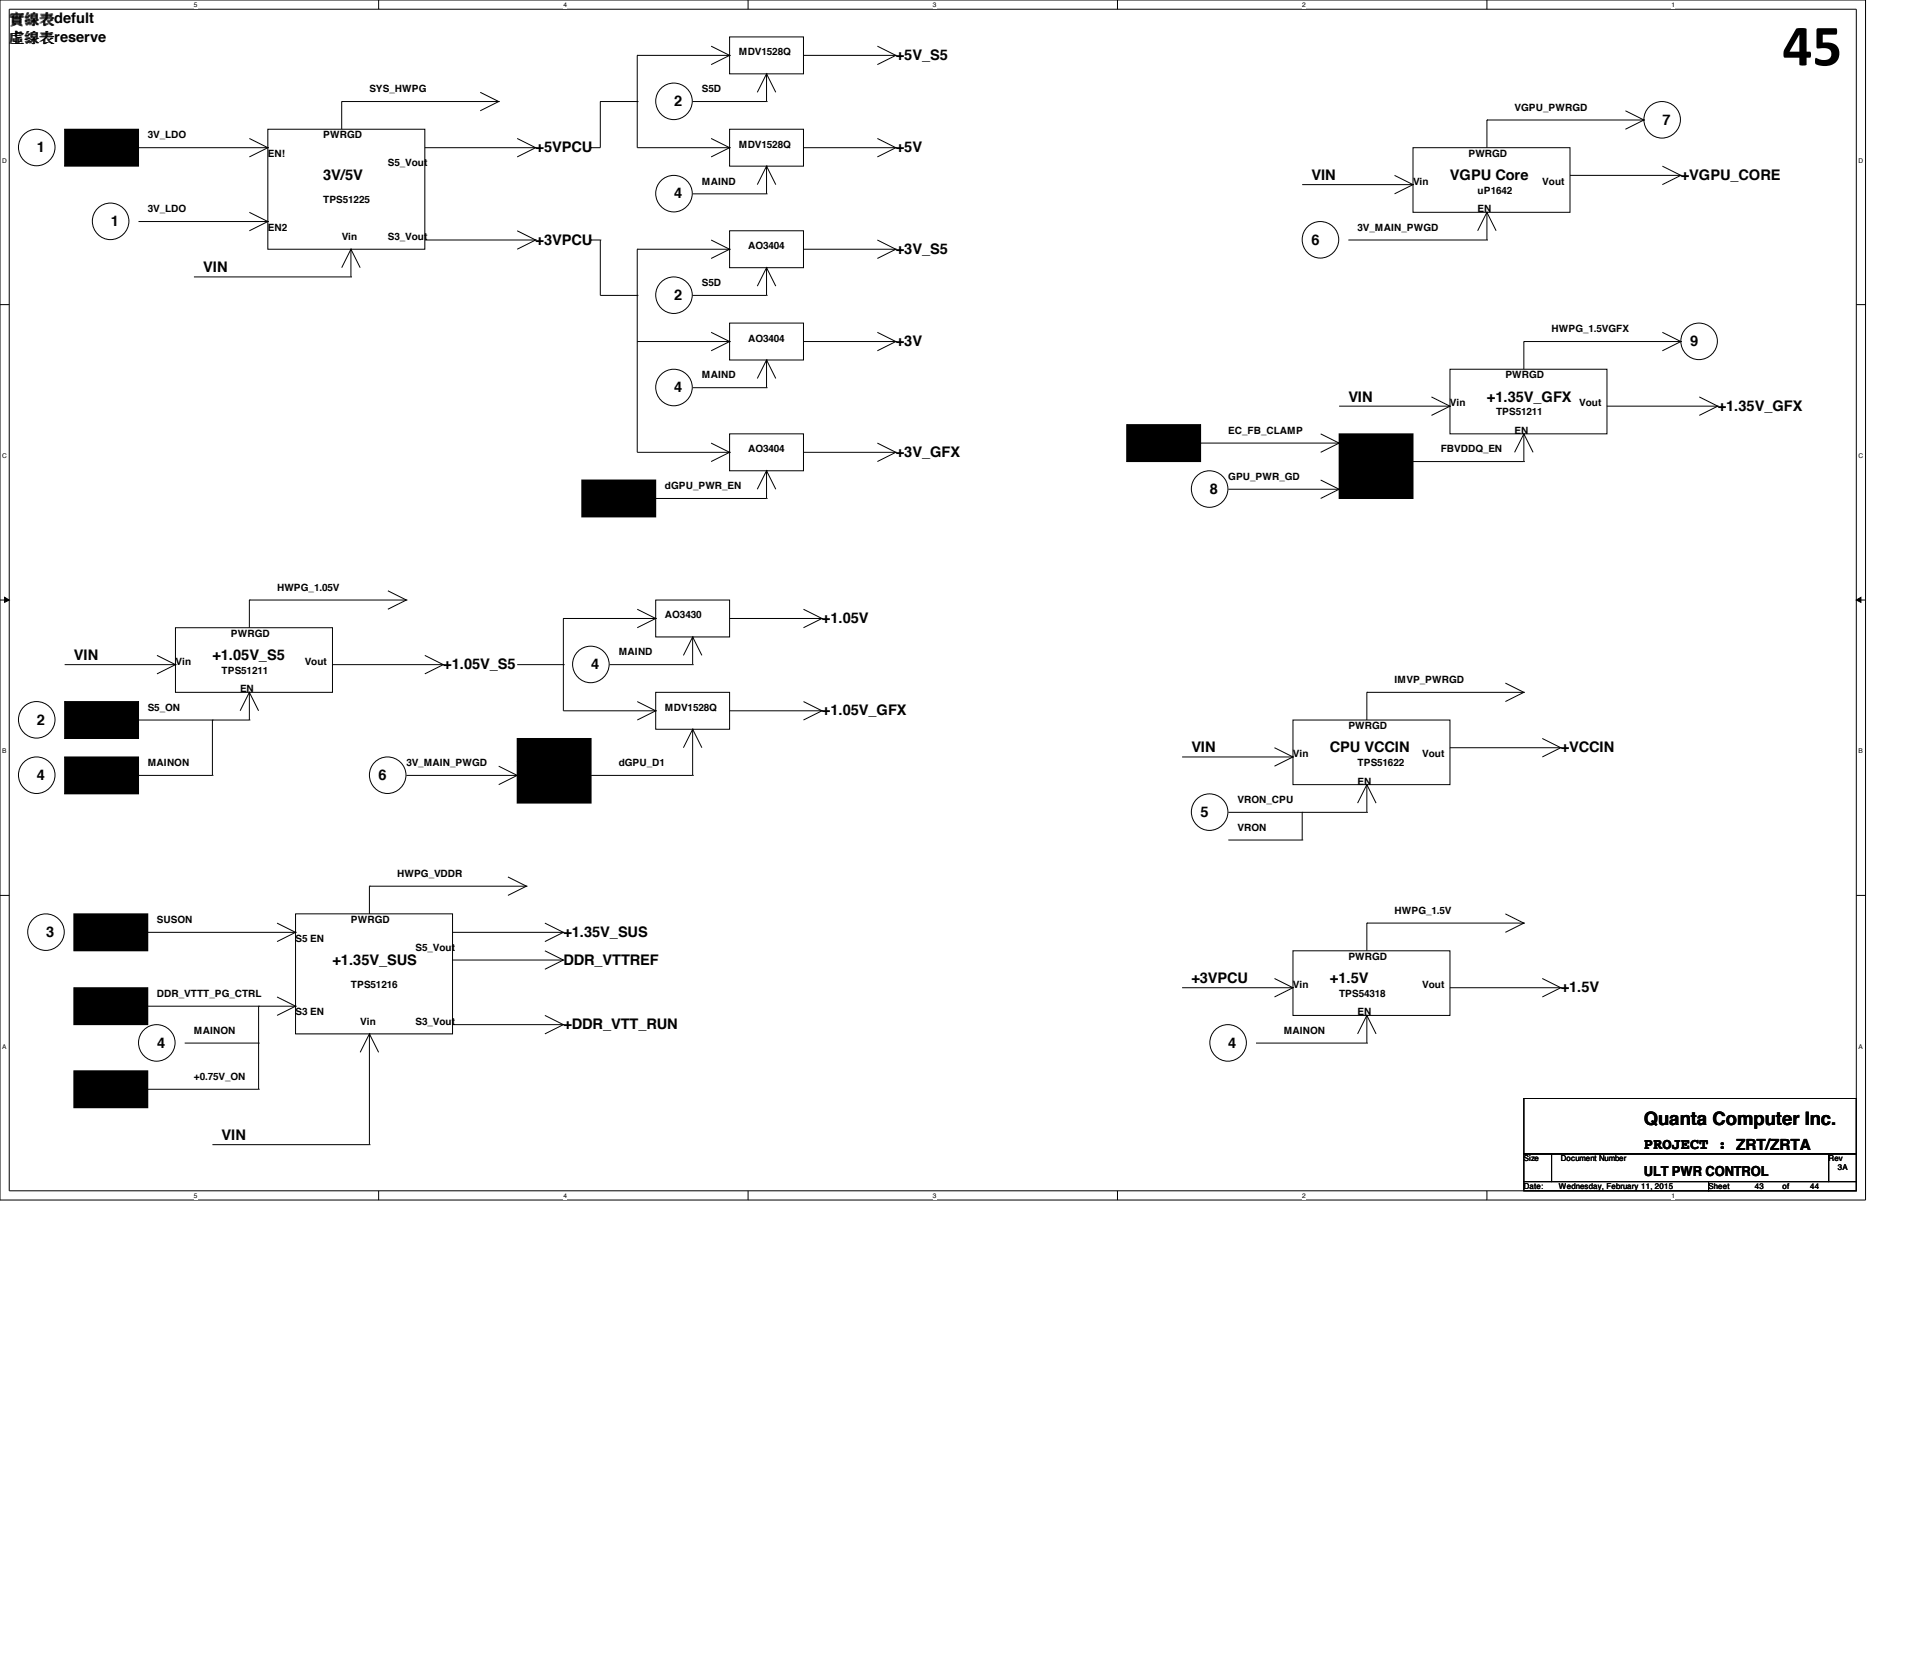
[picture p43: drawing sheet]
<svg xmlns="http://www.w3.org/2000/svg" width="210mm" height="184mm" viewBox="0 0 210 184" stroke-linecap="round" stroke-linejoin="round" font-family="sans-serif">
<defs><g id="words">
<text font-size="6.5" x="196.1" y="7.2">45</text>
<text font-size="2" x="180.8" y="123.8">Quanta Computer Inc.</text>
<text font-size="1.7" x="180.8" y="126.4">PROJECT : ZRT/ZRTA</text>
<g font-size="1.6">
<text x="1" y="4.7">虛實實reserve</text>
<text x="1" y="2.6">實實實defult</text>
<text x="74.2" y="11.7">2</text>
<text x="98.6" y="6.6">+5V_S5</text>
<text x="4.1" y="16.8">1</text>
<text x="58.9" y="16.8">+5VPCU</text>
<text x="98.6" y="16.8">+5V</text>
<text x="182.9" y="13.7">7</text>
<text x="35.6" y="19.8">3V/5V</text>
<text x="74.2" y="21.8">4</text>
<text x="144.3" y="19.8">VIN</text>
<text x="159.5" y="19.8">VGPU Core</text>
<text x="184.9" y="19.8">+VGPU_CORE</text>
<text x="12.2" y="24.9">1</text>
<text x="22.4" y="30">VIN</text>
<text x="58.9" y="26.9">+3VPCU</text>
<text x="98.6" y="27.9">+3V_S5</text>
<text x="144.3" y="26.9">6</text>
<text x="74.2" y="33">2</text>
<text x="98.6" y="38.1">+3V</text>
<text x="185.9" y="38.1">9</text>
<text x="74.2" y="43.2">4</text>
<text x="148.3" y="44.2">VIN</text>
<text x="163.6" y="44.2">+1.35V_GFX</text>
<text x="189" y="45.2">+1.35V_GFX</text>
<text x="98.6" y="50.3">+3V_GFX</text>
<text x="147.3" y="50.3">OR Gate</text>
<text x="133.1" y="54.4">8</text>
<text x="90.4" y="68.6">+1.05V</text>
<text x="8.1" y="72.6">VIN</text>
<text x="23.4" y="72.6">+1.05V_S5</text>
<text x="48.8" y="73.7">+1.05V_S5</text>
<text x="65" y="73.7">4</text>
<text x="4.1" y="79.8">2</text>
<text x="56.9" y="83.8">AND Gate</text>
<text x="90.4" y="78.7">+1.05V_GFX</text>
<text x="131.1" y="82.8">VIN</text>
<text x="146.3" y="82.8">CPU VCCIN</text>
<text x="171.7" y="82.8">+VCCIN</text>
<text x="4.1" y="85.9">4</text>
<text x="41.7" y="85.9">6</text>
<text x="132.1" y="89.9">5</text>
<text x="5.1" y="103.1">3</text>
<text x="36.6" y="106.2">+1.35V_SUS</text>
<text x="62" y="103.1">+1.35V_SUS</text>
<text x="62" y="106.2">DDR_VTTREF</text>
<text x="62" y="113.3">+DDR_VTT_RUN</text>
<text x="131.1" y="108.2">+3VPCU</text>
<text x="146.3" y="108.2">+1.5V</text>
<text x="171.7" y="109.2">+1.5V</text>
<text x="17.3" y="115.3">4</text>
<text x="135.1" y="115.3">4</text>
<text x="24.4" y="125.5">VIN</text>
</g>
<text font-size="1.5" x="180.8" y="129.5">ULT PWR CONTROL</text>
<g font-size="1.1">
<text x="40.6" y="10.2">SYS_HWPG</text>
<text x="77.2" y="10.2">S5D</text>
<text x="81.3" y="6.1">MDV1528Q</text>
<text x="16.3" y="15.2">3V_LDO</text>
<text x="29.5" y="17.3">EN!</text>
<text x="35.6" y="15.2">PWRGD</text>
<text x="81.3" y="16.3">MDV1528Q</text>
<text x="161.5" y="17.3">PWRGD</text>
<text x="166.6" y="12.2">VGPU_PWRGD</text>
<text x="16.3" y="23.4">3V_LDO</text>
<text x="35.6" y="22.4">TPS51225</text>
<text x="42.7" y="18.3">S5_Vout</text>
<text x="77.2" y="20.3">MAIND</text>
<text x="155.4" y="20.3">Vin</text>
<text x="162.6" y="23.4">EN</text>
<text x="162.6" y="21.3">uP1642</text>
<text x="169.7" y="20.3">Vout</text>
<text x="29.5" y="25.4">EN2</text>
<text x="37.6" y="26.4">Vin</text>
<text x="42.7" y="26.4">S3_Vout</text>
<text x="82.3" y="27.4">AO3404</text>
<text x="149.4" y="25.4">3V_MAIN_PWGD</text>
<text x="77.2" y="31.5">S5D</text>
<text x="77.2" y="41.7">MAIND</text>
<text x="82.3" y="37.6">AO3404</text>
<text x="165.6" y="41.7">PWRGD</text>
<text x="170.7" y="36.6">HWPG_1.5VGFX</text>
<text x="135.1" y="47.8">EC_FB_CLAMP</text>
<text x="159.5" y="44.7">Vin</text>
<text x="164.6" y="45.7">TPS51211</text>
<text x="166.6" y="47.8">EN</text>
<text x="173.7" y="44.7">Vout</text>
<text x="73.2" y="53.8">dGPU_PWR_EN</text>
<text x="82.3" y="49.8">AO3404</text>
<text x="135.1" y="52.8">GPU_PWR_GD</text>
<text x="158.5" y="49.8">FBVDDQ_EN</text>
<text x="30.5" y="65">HWPG_1.05V</text>
<text x="25.4" y="70.1">PWRGD</text>
<text x="73.2" y="68.1">AO3430</text>
<text x="19.3" y="73.2">Vin</text>
<text x="24.4" y="74.2">TPS51211</text>
<text x="26.4" y="76.2">EN</text>
<text x="33.5" y="73.2">Vout</text>
<text x="68.1" y="72.1">MAIND</text>
<text x="153.4" y="75.2">IMVP_PWRGD</text>
<text x="16.3" y="78.2">S5_ON</text>
<text x="73.2" y="78.2">MDV1528Q</text>
<text x="142.2" y="83.3">Vin</text>
<text x="148.3" y="80.3">PWRGD</text>
<text x="156.5" y="83.3">Vout</text>
<text x="16.3" y="84.3">MAINON</text>
<text x="44.7" y="84.3">3V_MAIN_PWGD</text>
<text x="68.1" y="84.3">dGPU_D1</text>
<text x="136.1" y="88.4">VRON_CPU</text>
<text x="149.4" y="86.4">EN</text>
<text x="149.4" y="84.3">TPS51622</text>
<text x="136.1" y="91.4">VRON</text>
<text x="17.3" y="101.6">SUSON</text>
<text x="38.6" y="101.6">PWRGD</text>
<text x="43.7" y="96.5">HWPG_VDDR</text>
<text x="153.4" y="100.6">HWPG_1.5V</text>
<text x="32.5" y="103.6">S5 EN</text>
<text x="45.7" y="104.6">S5_Vout</text>
<text x="148.3" y="105.7">PWRGD</text>
<text x="17.3" y="109.7">DDR_VTTT_PG_CTRL</text>
<text x="21.3" y="113.8">MAINON</text>
<text x="32.5" y="111.8">S3 EN</text>
<text x="38.6" y="108.7">TPS51216</text>
<text x="39.6" y="112.8">Vin</text>
<text x="45.7" y="112.8">S3_Vout</text>
<text x="141.2" y="113.8">MAINON</text>
<text x="142.2" y="108.7">Vin</text>
<text x="147.3" y="109.7">TPS54318</text>
<text x="149.4" y="111.8">EN</text>
<text x="156.5" y="108.7">Vout</text>
<text x="21.3" y="118.9">+0.75V_ON</text>
</g>
<g font-size=".9">
<text x="167.6" y="127.8">Size</text>
<text x="167.6" y="130.9">Date:</text>
<text x="171.5" y="130.9">Wednesday, February 11, 2015</text>
<text x="171.7" y="127.8">Document Number</text>
<text x="188" y="130.9">Sheet</text>
<text x="193" y="130.9">43</text>
<text x="196.1" y="130.9">of</text>
<text x="199.1" y="130.9">44</text>
<text x="201.2" y="127.8">Rev</text>
<text x="202.2" y="128.8">3A</text>
</g>
<g font-size=".7">
<text x="21.3" y=".8">5</text>
<text x="62" y=".8">4</text>
<text x="102.6" y=".8">3</text>
<text x="143.3" y=".8">2</text>
<text x="183.9" y=".8">1</text>
<text x=".3" y="17.9">D</text>
<text x="204.5" y="17.9">D</text>
<text x=".3" y="50.4">C</text>
<text x="204.5" y="50.4">C</text>
<text x=".3" y="82.9">B</text>
<text x="204.5" y="82.9">B</text>
<text x=".3" y="115.4">A</text>
<text x="204.5" y="115.4">A</text>
<text x="21.3" y="131.8">5</text>
<text x="62" y="131.8">4</text>
<text x="102.6" y="131.8">3</text>
<text x="143.3" y="131.8">2</text>
<text x="183.9" y="131.8">1</text>
</g>
</g></defs>
<path d="M0 0h205.2v132.1h-205.2zM1 1h203.2v130.1h-203.2z" fill="none" stroke="#000" stroke-width=".11"/>
<g fill="#fff">
<path d="M21.3 .1h.4v.8h-.4z"/>
<path d="M21.3 131.2h.4v.8h-.4z"/>
</g>
<path d="M41.7 0v1M41.7 131.1v1" fill="none" stroke="#000" stroke-width=".11"/>
<g fill="#fff">
<path d="M62 .1h.4v.8h-.4z"/>
<path d="M62 131.2h.4v.8h-.4z"/>
</g>
<path d="M82.3 0v1M82.3 131.1v1" fill="none" stroke="#000" stroke-width=".11"/>
<g fill="#fff">
<path d="M102.6 .1h.4v.8h-.4z"/>
<path d="M102.6 131.2h.4v.8h-.4z"/>
</g>
<path d="M122.9 0v1M122.9 131.1v1" fill="none" stroke="#000" stroke-width=".11"/>
<g fill="#fff">
<path d="M143.3 .1h.3v.8h-.3z"/>
<path d="M143.3 131.2h.3v.8h-.3z"/>
</g>
<path d="M163.6 0v1M163.6 131.1v1" fill="none" stroke="#000" stroke-width=".11"/>
<g fill="#fff">
<path d="M183.9 .1h.4v.8h-.4z"/>
<path d="M183.9 131.2h.4v.8h-.4z"/>
<path d="M.3 17.3h.5v.8h-.5z"/>
<path d="M204.5 17.3h.5v.8h-.5z"/>
<path d="M.3 49.8h.5v.8h-.5z"/>
<path d="M204.5 49.8h.5v.8h-.5z"/>
</g>
<path d="M0 33.5h1M204.2 33.5h1" fill="none" stroke="#000" stroke-width=".11"/>
<g fill="#fff">
<path d="M.3 82.3h.4v.8h-.4z"/>
<path d="M204.5 82.3h.4v.8h-.4z"/>
</g>
<path d="M0 66h1M.5 65.7l.5 .3-.5 .3zM204.2 66l.5-.3v.6zM204.2 66h1" fill="none" stroke="#000" stroke-width=".11"/>
<path d="M.5 65.7l.5 .3-.5 .3zM204.2 66l.5-.3v.6z" fill="#000"/>
<g fill="#fff">
<path d="M.3 114.8h.4v.8h-.4z"/>
<path d="M204.5 114.8h.4v.8h-.4z"/>
</g>
<g fill="none" stroke="#000" stroke-width=".11">
<path d="M7.1 14.2h8.1v4.1h-8.1zM15.2 16.3h14.3M27.4 15.2l2.1 1.1-2.1 1M29.5 16.3h.1M29.5 14.2h17.2v13.2h-17.2zM37.6 11.2h.1M37.6 11.2v3M37.6 11.2h17.3M46.7 16.3h12.2M52.8 10.2l2.1 1-2.1 1M54.9 11.2h.1M56.9 15.2l2 1.1-2 1"/>
<path d="M58.9 16.3h.1M65 16.3h.1M66 11.2h.1M66 11.2v5.1h-1M66 11.2h4.1M70.1 11.2h.1M70.1 6.1h.1M70.1 6.1v10.2h10.2M70.1 6.1h10.2M76.2 11.2h8.1M78.2 5.1l2.1 1-2.1 1M78.2 15.2l2.1 1.1-2.1 1"/>
<path d="M80.3 4.1h8.1v4h-8.1zM80.3 14.2h8.1v4.1h-8.1zM80.3 6.1h.1M80.3 16.3h.1M83.3 10.2l1-2.1 1 2.1M84.3 11.2h.1M84.3 8.1h.1M84.3 18.3h.1M84.3 8.1v3.1M84.3 18.3v3M88.4 16.3h10.2M88.4 6.1h10.2"/>
<path d="M96.5 5.1l2.1 1-2.1 1M96.5 15.2l2.1 1.1-2.1 1M98.6 6.1h.1M98.6 16.3h.1M153.4 19.3l2 1-2 1M155.4 16.3h17.3v7.1h-17.3zM163.6 13.2h.1M163.6 13.2v3.1M163.6 13.2h17.2M172.7 19.3h12.2M178.8 12.2l2 1-2 1M180.8 13.2h.1"/>
<path d="M182.9 18.3l2 1-2 1M184.9 19.3h.1M15.2 24.4h14.3M21.3 30.5h17.3M27.4 23.4l2.1 1-2.1 1M29.5 24.4h.1M37.6 29.5l1-2.1 1 2.1M38.6 30.5h.1M38.6 27.4h.1M38.6 27.4v3.1M46.7 26.4h12.2M56.9 25.4l2 1-2 1"/>
<path d="M58.9 26.4h.1M65 26.4h1M65 26.4h.1M66 26.4h.1M66 26.4v6.1h4.1M70.1 32.5h.1M70.1 27.4h.1M70.1 37.6h10.2M70.1 27.4v22.4h10.2M70.1 27.4h10.2M76.2 21.3h8.1M76.2 32.5h8.1"/>
<path d="M78.2 26.4l2.1 1-2.1 1M78.2 36.6l2.1 1-2.1 1M80.3 25.4h8.1v4.1h-8.1zM80.3 35.6h8.1v4h-8.1zM80.3 27.4h.1M80.3 37.6h.1M83.3 20.3l1-2 1 2M83.3 31.5l1-2 1 2M84.3 21.3h.1M84.3 32.5h.1M84.3 29.5h.1M84.3 39.6h.1"/>
<path d="M84.3 29.5v3M84.3 39.6v3.1M88.4 37.6h10.2M88.4 27.4h10.2M96.5 26.4l2.1 1-2.1 1M96.5 36.6l2.1 1-2.1 1M98.6 27.4h.1M98.6 37.6h.1M143.3 20.3h12.1M148.3 26.4h15.3M155.4 20.3h.1M162.6 25.4l1-2 1 2"/>
<path d="M163.6 26.4h.1M163.6 23.4h.1M163.6 23.4v3M167.6 37.6h.1M167.6 37.6v3M167.6 37.6h17.3M182.9 36.6l2 1-2 1M184.9 37.6h.1M64 52.8h8.1v4.1h-8.1zM72.1 54.9h12.2M76.2 42.7h8.1M78.2 48.8l2.1 1-2.1 1"/>
<path d="M80.3 47.8h8.1v4h-8.1zM80.3 49.8h.1M83.3 41.7l1-2.1 1 2.1M83.3 53.8l1-2 1 2M84.3 42.7h.1M84.3 54.9h.1M84.3 51.8h.1M84.3 51.8v3.1M88.4 49.8h10.2M96.5 48.8l2.1 1-2.1 1M98.6 49.8h.1M124 46.7h8.1v4.1h-8.1z"/>
<path d="M132.1 48.8h15.2M135.1 53.8h12.2M145.3 47.8l2 1-2 1M145.3 52.8l2 1-2 1.1M147.3 47.8h8.1v7.1h-8.1zM147.3 48.8h.1M147.3 53.8h.1M147.3 44.7h12.2M155.4 50.8h12.2M157.5 43.7l2 1-2 1M159.5 40.6h17.3v7.2h-17.3zM159.5 44.7h.1"/>
<path d="M166.6 49.8l1-2 1.1 2M167.6 50.8h.1M167.6 47.8h.1M167.6 47.8v3M176.8 44.7h12.2M186.9 43.7l2.1 1-2.1 1M189 44.7h.1M7.1 77.2h8.1v4.1h-8.1zM7.1 73.2h12.2M15.2 79.2h12.2M17.3 72.1l2 1.1-2 1M19.3 69.1h17.3v7.1h-17.3z"/>
<path d="M19.3 73.2h.1M23.4 79.2h.1M23.4 79.2v6.1M26.4 78.2l1-2 1 2M27.4 66h.1M27.4 79.2h.1M27.4 76.2h.1M27.4 66v3.1M27.4 76.2v3M27.4 66h17.3M36.6 73.2h12.2M42.7 65l2 1-2 1.1"/>
<path d="M44.7 66h.1M46.7 72.1l2.1 1.1-2.1 1M48.8 73.2h.1M56.9 73.2h5.1M62 73.2h.1M62 68.1h.1M62 68.1v10.1h10.1M62 68.1h10.1M67.1 73.2h9.1M70.1 67.1l2 1-2 1M70.1 77.2l2 1-2 1M72.1 66h8.2v4.1h-8.2z"/>
<path d="M72.1 76.2h8.2v4.1h-8.2zM72.1 68.1h.1M72.1 78.2h.1M75.2 72.1l1-2 1 2M76.2 73.2h.1M76.2 70.1h.1M76.2 70.1v3.1M80.3 68.1h10.1M80.3 78.2h10.1M88.4 67.1l2 1-2 1M88.4 77.2l2 1-2 1M90.4 68.1h.1"/>
<path d="M90.4 78.2h.1M142.2 79.2h17.3v7.2h-17.3zM150.4 76.2h.1M150.4 76.2v3M150.4 76.2h17.2M165.6 75.2l2 1-2 1M167.6 76.2h.1M0 98.6h1M7.1 83.3h8.1v4.1h-8.1zM15.2 85.3h8.2M23.4 85.3h.1M40.6 97.5h.1"/>
<path d="M40.6 97.5v3.1M40.6 97.5h17.3M44.7 85.3h12.2M54.9 84.3l2 1-2 1.1M55.9 96.5l2 1-2 1.1M56.9 81.3h8.1v7.1h-8.1zM56.9 85.3h.1M57.9 97.5h.1M65 85.3h11.2M75.2 82.3l1-2 1 2M76.2 85.3h.1M76.2 80.3h.1"/>
<path d="M76.2 80.3v5M130 83.3h12.2M135.1 89.4h15.3M135.1 92.5h8.2M140.2 82.3l2 1-2 1M142.2 83.3h.1M143.3 92.5h.1M143.3 89.4h.1M143.3 89.4v3.1M149.4 88.4l1-2 1 2M150.4 89.4h.1M150.4 86.4h.1"/>
<path d="M150.4 86.4v3M159.5 82.3h12.2M169.7 81.3l2 1-2 1M171.7 82.3h.1M204.2 98.6h1M8.1 100.6h8.2v4h-8.2zM8.1 108.7h8.2v4.1h-8.2zM8.1 117.9h8.2v4h-8.2zM16.3 102.6h16.2M16.3 110.7h16.2M16.3 119.9h12.1M20.3 114.8h8.1"/>
<path d="M28.4 114.8h.1M28.4 110.7h.1M28.4 119.9h.1M28.4 110.7v9.2M30.5 101.6l2 1-2 1M30.5 109.7l2 1-2 1.1M32.5 100.6h17.3v13.2h-17.3zM32.5 102.6h.1M32.5 110.7h.1M39.6 115.8l1-2 1.1 2M40.6 113.8h.1M40.6 113.8v12.2"/>
<path d="M49.8 102.6h12.2M49.8 112.8h12.2M49.8 105.7h12.2M59.9 101.6l2.1 1-2.1 1M59.9 111.8l2.1 1-2.1 1M59.9 104.6l2.1 1.1-2.1 1M62 102.6h.1M62 112.8h.1M62 105.7h.1M130 108.7h12.2M138.2 114.8h12.2M140.2 107.7l2 1-2 1"/>
<path d="M142.2 104.6h17.3v7.2h-17.3zM142.2 108.7h.1M149.4 113.8l1-2 1 2M150.4 101.6h.1M150.4 114.8h.1M150.4 111.8h.1M150.4 101.6v3M150.4 111.8v3M150.4 101.6h17.2M159.5 108.7h12.2M165.6 100.6l2 1-2 1M167.6 101.6h.1"/>
<path d="M169.7 107.7l2 1-2 1M171.7 108.7h.1M23.4 126h17.2M40.6 126h.1M167.6 120.9h36.6v6.1h-36.6zM167.6 127h3.1v3h-3.1zM167.6 130h20.4v1.1h-20.4zM170.7 127h30.5v3h-30.5zM188 130h16.2v1.1h-16.2zM201.2 127h3v3h-3z"/>
<circle cx="4" cy="16.2" r="2.01"/>
<circle cx="74.1" cy="11.1" r="2.01"/>
<circle cx="182.9" cy="13.2" r="2.01"/>
<circle cx="12.2" cy="24.4" r="2.01"/>
<circle cx="74.1" cy="21.3" r="2.01"/>
<circle cx="74.1" cy="32.5" r="2.01"/>
<circle cx="145.3" cy="26.4" r="2.01"/>
<circle cx="186.9" cy="37.6" r="2.01"/>
<circle cx="74.1" cy="42.6" r="2.01"/>
<circle cx="133.1" cy="53.8" r="2.01"/>
<circle cx="4" cy="79.2" r="2.01"/>
<circle cx="65" cy="73.1" r="2.01"/>
<circle cx="4" cy="85.3" r="2.01"/>
<circle cx="42.6" cy="85.3" r="2.01"/>
<circle cx="133.1" cy="89.4" r="2.01"/>
<circle cx="5.1" cy="102.6" r="2.01"/>
<circle cx="17.2" cy="114.8" r="2.01"/>
<circle cx="135.1" cy="114.8" r="2.01"/>
</g>
<g fill="#000">
<path d="M7.1 14.2h8.1v4.1h-8.1z" fill-rule="evenodd"/>
<path d="M64 52.8h8.1v4.1h-8.1z" fill-rule="evenodd"/>
<path d="M124 46.7h8.1v4.1h-8.1z" fill-rule="evenodd"/>
<path d="M147.3 47.8h8.1v7.1h-8.1z" fill-rule="evenodd"/>
<path d="M7.1 77.2h8.1v4.1h-8.1z" fill-rule="evenodd"/>
<path d="M7.1 83.3h8.1v4.1h-8.1z" fill-rule="evenodd"/>
<path d="M56.9 81.3h8.1v7.1h-8.1z" fill-rule="evenodd"/>
<path d="M8.1 100.6h8.2v4h-8.2z" fill-rule="evenodd"/>
<path d="M8.1 108.7h8.2v4.1h-8.2z" fill-rule="evenodd"/>
<path d="M8.1 117.9h8.2v4h-8.2z" fill-rule="evenodd"/>
</g>
<use href="#words"/>
</svg>
